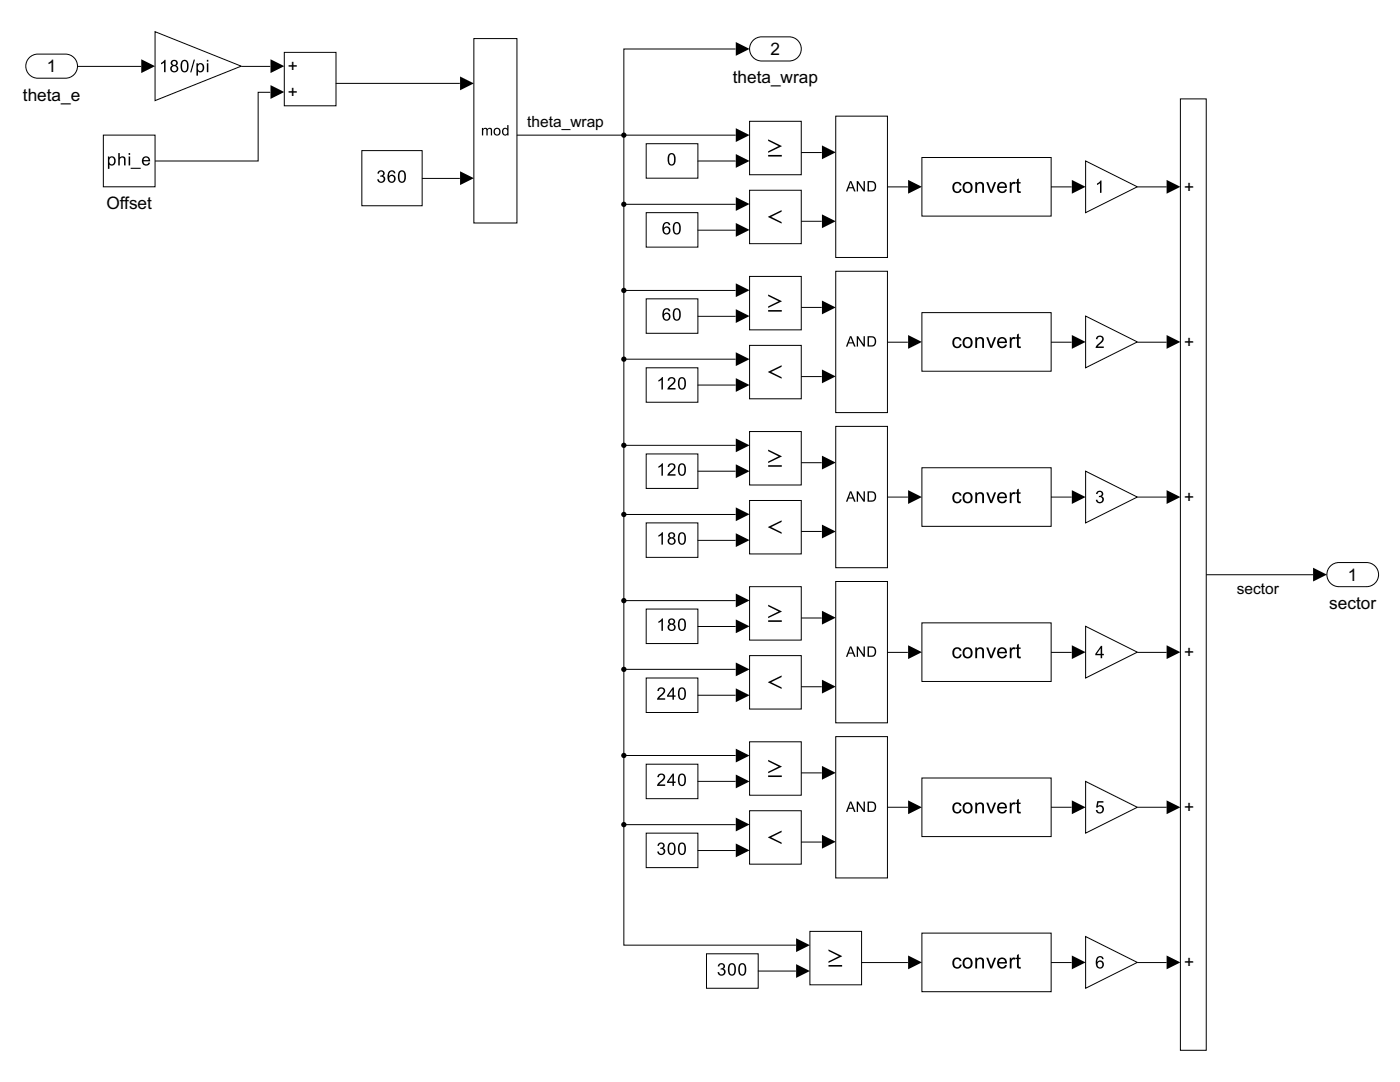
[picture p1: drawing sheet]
<svg xmlns="http://www.w3.org/2000/svg" width="279mm" height="216mm" viewBox="0 0 279 216" stroke-linecap="round" stroke-linejoin="round" font-family="sans-serif">
<defs><g id="words">
<g font-size="3.4">
<text x="153.8" y="11">2</text>
<text x="9.4" y="14.4">1</text>
<text x="57.5" y="14.4">+</text>
<text x="146.3" y="16.6">theta_wrap</text>
<text x="4.6" y="20.1">theta_e</text>
<text x="57.5" y="19.6">+</text>
<text x="21.2" y="41.7">Offset</text>
<text x="236.3" y="38.5">+</text>
<text x="236.3" y="69.4">+</text>
<text x="236.3" y="100.4">+</text>
<text x="269" y="115.9">1</text>
<text x="265.3" y="121.5">sector</text>
<text x="236.3" y="131.3">+</text>
<text x="236.3" y="162.3">+</text>
<text x="236.3" y="193.2">+</text>
</g>
<g font-size="3.1">
<text x="105.2" y="25.4">theta_wrap</text>
<text x="246.8" y="118.6">sector</text>
</g>
</g></defs>
<path d="M218.9 67.1a.81 .81 0 0 1 1.3 .2 .81 .81 0 0 1-.5 1.2l-.6 .6h1.2v.3h-1.6a2.81 2.81 0 0 1 1.1-1.4 .47 .47 0 0 0-.1-.8 .47 .47 0 0 0-.7 .5h-.3z" fill="#000"/>
<path d="M216.7 63.1l10.3 5.1-10.3 5.2z" fill="none" stroke="#000" stroke-width=".2"/>
<path d="M94.6 7.7h8.6v36.8h-8.6z" fill="#fff"/>
<path d="M96.2 25.5h.2v.2a.51 .51 0 0 1 .9 .1l.4-.3a.43 .43 0 0 1 .5 .5v1h-.2v-.9a.31 .31 0 0 0-.3-.4 .31 .31 0 0 0-.4 .3v1h-.2v-.9a.34 .34 0 0 0-.5-.4 .34 .34 0 0 0-.2 .5v.8h-.2zM98.5 26.3a.75 .75 0 0 1 1.5 0 .75 .75 0 0 1-1.5 0zM98.9 25.8a.51 .51 0 0 0-.1 .8 .51 .51 0 0 0 .8 0 .52 .52 0 0 0-.1-.7 .52 .52 0 0 0-.6-.1zM100.3 25.7l.5-.2 .4 .2v-.7h.3v2h-.3v-.2a.72 .72 0 0 1-1-.1 .72 .72 0 0 1 .1-1zM100.6 25.8a.52 .52 0 0 0-.2 .7 .52 .52 0 0 0 .7 .2 .52 .52 0 0 0 .1-.7 .52 .52 0 0 0-.6-.2z" fill="#000"/>
<path d="M94.6 7.7h8.6v36.8h-8.6z" fill="none" stroke="#000" stroke-width=".2"/>
<path d="M129 104.3h10.3v6.9h-10.3z" fill="#fff"/>
<path d="M131.4 106.8l.7-.6h.2v2.5h-.3v-2l-.6 .4zM133.5 106.4a.66 .66 0 0 1 1-.1 .66 .66 0 0 1-.1 1 .73 .73 0 0 1 .2 1.1 .73 .73 0 0 1-1.1 0 .73 .73 0 0 1 .2-1.1l-.4-.3zM133.6 106.8a.4 .4 0 0 0 .8 0 .4 .4 0 0 0-.8 0zM133.5 108a.5 .5 0 0 0 1 0 .5 .5 0 0 0-1 0zM135.6 106.3a.88 .88 0 0 1 1.1 .2 .88 .88 0 0 1 .2 1 .9 .9 0 0 1-.2 .9 .9 .9 0 0 1-1 .2 1.89 1.89 0 0 1-.1-2.3zM135.8 106.6l-.2 1.2a.53 .53 0 0 0 .7 .6 1.67 1.67 0 0 0 0-1.9z" fill="#000"/>
<path d="M129 104.3h10.3v6.9h-10.3z" fill="none" stroke="#000" stroke-width=".2"/>
<path d="M149.6 117.1h10.3v10.6h-10.3z" fill="#fff"/>
<path d="M153.3 120.7v.3l2.1 1-2.1 1.1v.3l2.7-1.4zM153.3 123.8v.3h2.7v-.3z" fill="#000"/>
<path d="M149.6 117.1h10.3v10.6h-10.3z" fill="none" stroke="#000" stroke-width=".2"/>
<path d="M56.7 10.4h10.4v10.7h-10.4z" fill="#fff"/>
<path d="M56.7 10.4h10.4v10.7h-10.4z" fill="none" stroke="#000" stroke-width=".2"/>
<path d="M184 124.3h25.8v11.7h-25.8z" fill="#fff"/>
<path d="M190.4 129.4a.92 .92 0 0 1 1.5 .4l-.4 .1a.59 .59 0 0 0-.7-.4 .59 .59 0 0 0-.4 .8 .59 .59 0 0 0 .4 .8 .59 .59 0 0 0 .8-.5h.3a.97 .97 0 0 1-1.2 .7 .97 .97 0 0 1-.6-1.2zM192.4 129.4a1.07 1.07 0 0 1 1.5 .2 1.07 1.07 0 0 1-.2 1.5 1.07 1.07 0 0 1-1.5-.2l-.1-.9zM192.7 129.7a.79 .79 0 0 0-.2 .9 .79 .79 0 0 0 .9 .4 .8 .8 0 0 0 .3-1 .8 .8 0 0 0-.9-.5zM194.6 129.2h.4v.3a.76 .76 0 0 1 .9-.3 .76 .76 0 0 1 .5 .8v1.3h-.4v-1.3a.53 .53 0 0 0-.6-.5 .53 .53 0 0 0-.4 .7v1.1h-.4zM196.8 129.2h.4l.6 1.7 .6-1.7h.4l-.8 2.1h-.4zM199.3 129.4a1 1 0 0 1 1.2-.1 1 1 0 0 1 .5 1.1h-1.6a.62 .62 0 0 0 .4 .7 .62 .62 0 0 0 .8-.5l.4 .1a1.06 1.06 0 0 1-1.6 .5 1.06 1.06 0 0 1-.3-1.5zM199.6 129.6l-.2 .5h1.2a.59 .59 0 0 0-.4-.6 .59 .59 0 0 0-.6 .1zM201.5 129.2h.3v.3l.3-.3h.4l.2 .1-.1 .3a.48 .48 0 0 0-.6 .1 .48 .48 0 0 0-.1 .5v1.1h-.4zM203 128.7l.3-.2v.7h.4v.3h-.4v1.2a.25 .25 0 0 0 .1 .3 .25 .25 0 0 0 .3 0v.3a.54 .54 0 0 1-.6 0 .54 .54 0 0 1-.1-.6v-1.2h-.3v-.3h.3z" fill="#000"/>
<path d="M184 124.3h25.8v11.7h-25.8z" fill="none" stroke="#000" stroke-width=".2"/>
<path d="M129 135.3h10.3v6.9h-10.3z" fill="#fff"/>
<path d="M131.4 137.3a.81 .81 0 0 1 1.3 .2 .81 .81 0 0 1-.5 1.2l-.7 .6h1.3v.3h-1.7a2.81 2.81 0 0 1 1.2-1.4 .47 .47 0 0 0-.2-.8 .47 .47 0 0 0-.6 .5h-.3zM134.3 137.2h.2v1.6h.3v.2h-.3v.6h-.3v-.6h-1.1v-.2zM134.2 137.6l-.8 1.2h.8zM135.6 137.3a.88 .88 0 0 1 1.1 .1 .88 .88 0 0 1 .2 1 .9 .9 0 0 1-.2 1 .9 .9 0 0 1-1 .2 1.89 1.89 0 0 1-.1-2.3zM135.8 137.6l-.2 1.2a.53 .53 0 0 0 .7 .6 1.67 1.67 0 0 0 0-1.9z" fill="#000"/>
<path d="M129 135.3h10.3v6.9h-10.3z" fill="none" stroke="#000" stroke-width=".2"/>
<path d="M149.6 161.8h10.3v10.6h-10.3z" fill="#fff"/>
<path d="M153.3 167.1l2.7-1.4v.4l-2.1 1 2.1 1v.3z" fill="#000"/>
<path d="M149.6 161.8h10.3v10.6h-10.3z" fill="none" stroke="#000" stroke-width=".2"/>
<path d="M149.6 130.8h10.3v10.7h-10.3z" fill="#fff"/>
<path d="M153.3 136.1l2.7-1.3v.3l-2.1 1 2.1 1.1v.3z" fill="#000"/>
<path d="M149.6 130.8h10.3v10.7h-10.3z" fill="none" stroke="#000" stroke-width=".2"/>
<path d="M149.6 55.2h10.3v10.6h-10.3z" fill="#fff"/>
<path d="M153.3 58.8v.3l2.1 1-2.1 1v.3l2.7-1.3zM153.3 61.9v.3h2.7v-.3z" fill="#000"/>
<path d="M149.6 55.2h10.3v10.6h-10.3z" fill="none" stroke="#000" stroke-width=".2"/>
<path d="M129 73.4h10.3v6.9h-10.3z" fill="#fff"/>
<path d="M131.4 75.9l.7-.7h.2v2.5h-.3v-1.9l-.6 .4zM133.5 75.4a.81 .81 0 0 1 1.2 .2 .81 .81 0 0 1-.4 1.2l-.7 .6h1.2v.3h-1.6a2.81 2.81 0 0 1 1.2-1.4 .47 .47 0 0 0-.2-.8 .47 .47 0 0 0-.6 .5h-.4zM135.6 75.4a.88 .88 0 0 1 1.1 .1 .88 .88 0 0 1 .2 1 .9 .9 0 0 1-.2 1 .9 .9 0 0 1-1 .1 1.89 1.89 0 0 1-.1-2.2zM135.8 75.7l-.2 1.2a.53 .53 0 0 0 .7 .6 1.67 1.67 0 0 0 0-2z" fill="#000"/>
<path d="M129 73.4h10.3v6.9h-10.3z" fill="none" stroke="#000" stroke-width=".2"/>
<path d="M216.7 125l10.3 5.1-10.3 5.2z" fill="#fff"/>
<path d="M219.7 128.9h.3v1.6h.3v.2h-.3v.6h-.3v-.6h-1.1v-.2zM219.7 129.4l-.8 1.1h.8z" fill="#000"/>
<path d="M216.7 125l10.3 5.1-10.3 5.2z" fill="none" stroke="#000" stroke-width=".2"/>
<path d="M129 28.7h10.3v6.9h-10.3z" fill="#fff"/>
<path d="M133.6 30.7a.88 .88 0 0 1 1 .1 .88 .88 0 0 1 .2 1 .9 .9 0 0 1-.2 1 .9 .9 0 0 1-1 .1 1.89 1.89 0 0 1 0-2.2zM133.7 31l-.1 1.2a.53 .53 0 0 0 .6 .6 1.67 1.67 0 0 0 0-2z" fill="#000"/>
<path d="M129 28.7h10.3v6.9h-10.3z" fill="none" stroke="#000" stroke-width=".2"/>
<path d="M149.6 68.9h10.3v10.7h-10.3z" fill="#fff"/>
<path d="M153.3 74.2l2.7-1.3v.3l-2.1 1 2.1 1.1v.3z" fill="#000"/>
<path d="M149.6 68.9h10.3v10.7h-10.3z" fill="none" stroke="#000" stroke-width=".2"/>
<path d="M129 121.5h10.3v6.9h-10.3z" fill="#fff"/>
<path d="M131.4 124l.7-.6h.2v2.5h-.3v-2l-.6 .4zM133.5 123.6a.66 .66 0 0 1 1-.1 .66 .66 0 0 1-.1 1 .73 .73 0 0 1 .2 1.1 .73 .73 0 0 1-1.1 0 .73 .73 0 0 1 .2-1.1l-.4-.3zM133.6 124a.4 .4 0 0 0 .8 0 .4 .4 0 0 0-.8 0zM133.5 125.2a.5 .5 0 0 0 1 0 .5 .5 0 0 0-1 0zM135.6 123.5a.88 .88 0 0 1 1.1 .1 .88 .88 0 0 1 .2 1.1 .9 .9 0 0 1-.2 .9 .9 .9 0 0 1-1 .2 1.89 1.89 0 0 1-.1-2.3zM135.8 123.8l-.2 1.2a.53 .53 0 0 0 .7 .6 1.67 1.67 0 0 0 0-1.9z" fill="#000"/>
<path d="M129 121.5h10.3v6.9h-10.3z" fill="none" stroke="#000" stroke-width=".2"/>
<path d="M129 90.6h10.3v6.9h-10.3z" fill="#fff"/>
<path d="M131.4 93.1l.7-.7h.2v2.5h-.3v-1.9l-.6 .3zM133.5 92.6a.81 .81 0 0 1 1.2 .2 .81 .81 0 0 1-.4 1.2l-.7 .6h1.2v.3h-1.6a2.81 2.81 0 0 1 1.2-1.4 .47 .47 0 0 0-.2-.8 .47 .47 0 0 0-.6 .5h-.4zM135.6 92.6a.88 .88 0 0 1 1.1 .1 .88 .88 0 0 1 .2 1 .9 .9 0 0 1-.2 1 .9 .9 0 0 1-1 .1 1.89 1.89 0 0 1-.1-2.2zM135.8 92.9l-.2 1.2a.53 .53 0 0 0 .7 .6 1.67 1.67 0 0 0 0-2z" fill="#000"/>
<path d="M129 90.6h10.3v6.9h-10.3z" fill="none" stroke="#000" stroke-width=".2"/>
<path d="M149.6 148h10.3v10.7h-10.3z" fill="#fff"/>
<path d="M153.3 151.6v.3l2.1 1.1-2.1 1v.3l2.7-1.3zM153.3 154.7v.3h2.7v-.3z" fill="#000"/>
<path d="M149.6 148h10.3v10.7h-10.3z" fill="none" stroke="#000" stroke-width=".2"/>
<path d="M161.6 185.8h10.3v10.7h-10.3z" fill="#fff"/>
<path d="M165.3 189.4v.4l2.1 1-2.1 1v.3l2.8-1.3zM165.3 192.6v.3h2.8v-.3z" fill="#000"/>
<path d="M161.6 185.8h10.3v10.7h-10.3z" fill="none" stroke="#000" stroke-width=".2"/>
<path d="M129 152.5h10.3v6.9h-10.3z" fill="#fff"/>
<path d="M131.4 154.5a.81 .81 0 0 1 1.3 .2 .81 .81 0 0 1-.5 1.2l-.7 .6h1.3v.3h-1.7a2.81 2.81 0 0 1 1.2-1.4 .47 .47 0 0 0-.2-.8 .47 .47 0 0 0-.6 .5h-.3zM134.3 154.4h.2v1.6h.3v.2h-.3v.6h-.3v-.6h-1.1v-.2zM134.2 154.8l-.8 1.2h.8zM135.6 154.5a.88 .88 0 0 1 1.1 .1 .88 .88 0 0 1 .2 1 .9 .9 0 0 1-.2 1 .9 .9 0 0 1-1 .1 1.89 1.89 0 0 1-.1-2.2zM135.8 154.8l-.2 1.2a.53 .53 0 0 0 .7 .6 1.67 1.67 0 0 0 0-2z" fill="#000"/>
<path d="M129 152.5h10.3v6.9h-10.3z" fill="none" stroke="#000" stroke-width=".2"/>
<path d="M129 42.4h10.3v6.9h-10.3z" fill="#fff"/>
<path d="M132.4 44.6a.74 .74 0 0 1 .8-.3 .74 .74 0 0 1 .6 .6h-.3a.52 .52 0 0 0-.7-.3 .52 .52 0 0 0-.3 .7v.2a.79 .79 0 0 1 1.1-.1 .79 .79 0 0 1 .1 1.1 .79 .79 0 0 1-1.1 .2 1.83 1.83 0 0 1-.2-2.1zM132.5 46a.55 .55 0 0 0 1.1 0 .55 .55 0 0 0-1.1 0zM134.6 44.4a.88 .88 0 0 1 1 .1 .88 .88 0 0 1 .3 1.1 .9 .9 0 0 1-.3 .9 .9 .9 0 0 1-.9 .2 1.89 1.89 0 0 1-.1-2.3zM134.7 44.7l-.1 1.2a.53 .53 0 0 0 .7 .6 1.67 1.67 0 0 0 0-1.9z" fill="#000"/>
<path d="M129 42.4h10.3v6.9h-10.3z" fill="none" stroke="#000" stroke-width=".2"/>
<path d="M184 186.2h25.8v11.7h-25.8z" fill="#fff"/>
<path d="M190.4 191.3a.92 .92 0 0 1 1.5 .4l-.4 .1a.59 .59 0 0 0-.7-.4 .59 .59 0 0 0-.4 .8 .59 .59 0 0 0 .4 .8 .59 .59 0 0 0 .8-.5h.3a.97 .97 0 0 1-1.2 .8 .97 .97 0 0 1-.6-1.3zM192.4 191.3a1.07 1.07 0 0 1 1.5 .2 1.07 1.07 0 0 1-.2 1.5 1.07 1.07 0 0 1-1.5-.2l-.1-.9zM192.7 191.6a.79 .79 0 0 0-.2 .9 .79 .79 0 0 0 .9 .4 .8 .8 0 0 0 .3-1 .8 .8 0 0 0-.9-.5zM194.6 191.1h.4v.3a.76 .76 0 0 1 .9-.3 .76 .76 0 0 1 .5 .8v1.3h-.4v-1.3a.53 .53 0 0 0-.6-.5 .53 .53 0 0 0-.4 .7v1.1h-.4zM196.8 191.1h.4l.6 1.7 .6-1.7h.4l-.8 2.1h-.4zM199.3 191.4a1 1 0 0 1 1.2-.2 1 1 0 0 1 .5 1.1h-1.6a.62 .62 0 0 0 .4 .7 .62 .62 0 0 0 .8-.4h.4a1.06 1.06 0 0 1-1.6 .6 1.06 1.06 0 0 1-.3-1.6zM199.6 191.5l-.2 .5h1.2a.59 .59 0 0 0-.4-.6 .59 .59 0 0 0-.6 .1zM201.5 191.1h.3v.3l.3-.3h.4l.2 .1-.1 .3a.48 .48 0 0 0-.6 .1 .48 .48 0 0 0-.1 .5v1.1h-.4zM203 190.6l.3-.2v.7h.4v.3h-.4v1.2a.25 .25 0 0 0 .1 .3 .25 .25 0 0 0 .3 0v.3a.54 .54 0 0 1-.6 0 .54 .54 0 0 1-.1-.6v-1.2h-.3v-.3h.3z" fill="#000"/>
<path d="M184 186.2h25.8v11.7h-25.8z" fill="none" stroke="#000" stroke-width=".2"/>
<path d="M216.7 186.9l10.3 5.1-10.3 5.2z" fill="#fff"/>
<path d="M218.9 191a.74 .74 0 0 1 .8-.2 .74 .74 0 0 1 .6 .6h-.3a.52 .52 0 0 0-.7-.3 .52 .52 0 0 0-.3 .6v.3a.79 .79 0 0 1 1.1-.1 .79 .79 0 0 1 .1 1.1 .79 .79 0 0 1-1.1 .2 1.83 1.83 0 0 1-.2-2.2zM219 192.5a.55 .55 0 0 0 1.1 0 .55 .55 0 0 0-1.1 0z" fill="#000"/>
<path d="M216.7 186.9l10.3 5.1-10.3 5.2z" fill="none" stroke="#000" stroke-width=".2"/>
<path d="M216.7 94l10.3 5.2-10.3 5.1z" fill="#fff"/>
<path d="M219 98.1a.66 .66 0 0 1 1 0 .66 .66 0 0 1-.2 1 .77 .77 0 0 1 .1 1.2 .77 .77 0 0 1-1.2-.4v-.2h.3a.5 .5 0 0 0 .6 .5 .5 .5 0 0 0 .4-.7 .5 .5 0 0 0-.7-.3v-.2a.43 .43 0 0 0 .6-.4 .43 .43 0 0 0-.4-.5 .43 .43 0 0 0-.5 .5h-.3z" fill="#000"/>
<path d="M216.7 94l10.3 5.2-10.3 5.1z" fill="none" stroke="#000" stroke-width=".2"/>
<path d="M265.3 113.2a2.4 2.4 0 0 1 1.9-1h5.5a2.41 2.41 0 0 1 2.4 2.5 2.41 2.41 0 0 1-2.4 2.4h-5.5a2.41 2.41 0 0 1-2.2-1.4 2.41 2.41 0 0 1 .3-2.5z" fill="#fff"/>
<path d="M265.3 113.2a2.4 2.4 0 0 1 1.9-1h5.5a2.41 2.41 0 0 1 2.4 2.5 2.41 2.41 0 0 1-2.4 2.4h-5.5a2.41 2.41 0 0 1-2.2-1.4 2.41 2.41 0 0 1 .3-2.5z" fill="none" stroke="#000" stroke-width=".2"/>
<path d="M129 166.2h10.3v6.9h-10.3z" fill="#fff"/>
<path d="M131.5 168.3a.66 .66 0 0 1 .9 0 .66 .66 0 0 1-.1 .9 .77 .77 0 0 1 .1 1.3 .77 .77 0 0 1-1.2-.4v-.2h.3a.5 .5 0 0 0 .5 .5 .5 .5 0 0 0 .4-.7 .5 .5 0 0 0-.6-.3v-.3a.43 .43 0 0 0 .5-.3 .43 .43 0 0 0-.4-.5 .43 .43 0 0 0-.4 .5l-.3-.1zM133.6 168.2a.88 .88 0 0 1 1 .2 .88 .88 0 0 1 .2 1 .9 .9 0 0 1-.2 .9 .9 .9 0 0 1-1 .2 1.89 1.89 0 0 1 0-2.3zM133.7 168.5l-.1 1.2a.53 .53 0 0 0 .6 .6 1.67 1.67 0 0 0 0-1.9zM135.6 168.2a.88 .88 0 0 1 1.1 .2 .88 .88 0 0 1 .2 1 .9 .9 0 0 1-.2 .9 .9 .9 0 0 1-1 .2 1.89 1.89 0 0 1-.1-2.3zM135.8 168.5l-.2 1.2a.53 .53 0 0 0 .7 .6 1.67 1.67 0 0 0 0-1.9z" fill="#000"/>
<path d="M129 166.2h10.3v6.9h-10.3z" fill="none" stroke="#000" stroke-width=".2"/>
<path d="M129 59.6h10.3v6.9h-10.3z" fill="#fff"/>
<path d="M132.4 61.8a.74 .74 0 0 1 .8-.3 .74 .74 0 0 1 .6 .6h-.3a.52 .52 0 0 0-.7-.3 .52 .52 0 0 0-.3 .7v.2a.79 .79 0 0 1 1.1-.1 .79 .79 0 0 1 .1 1.1 .79 .79 0 0 1-1.1 .2 1.83 1.83 0 0 1-.2-2.1zM132.5 63.2a.55 .55 0 0 0 1.1 0 .55 .55 0 0 0-1.1 0zM134.6 61.6a.88 .88 0 0 1 1 .1 .88 .88 0 0 1 .3 1 .9 .9 0 0 1-.3 1 .9 .9 0 0 1-.9 .2 1.89 1.89 0 0 1-.1-2.3zM134.7 61.9l-.1 1.2a.53 .53 0 0 0 .7 .6 1.67 1.67 0 0 0 0-1.9z" fill="#000"/>
<path d="M129 59.6h10.3v6.9h-10.3z" fill="none" stroke="#000" stroke-width=".2"/>
<path d="M216.7 155.9l10.3 5.2-10.3 5.1z" fill="#fff"/>
<path d="M219 159.9h1.2v.3h-1l-.1 .6a.82 .82 0 0 1 1.2 .4 .82 .82 0 0 1-.6 1.1 .82 .82 0 0 1-1-.7h.3a.54 .54 0 0 0 .6 .4 .54 .54 0 0 0 .5-.6 .54 .54 0 0 0-.6-.5l-.5 .3-.3-.1z" fill="#000"/>
<path d="M216.7 155.9l10.3 5.2-10.3 5.1z" fill="none" stroke="#000" stroke-width=".2"/>
<path d="M184 62.4h25.8v11.7h-25.8z" fill="#fff"/>
<path d="M190.4 67.5a.92 .92 0 0 1 1.5 .4l-.4 .1a.59 .59 0 0 0-.7-.4 .59 .59 0 0 0-.4 .8 .59 .59 0 0 0 .4 .8 .59 .59 0 0 0 .8-.6l.3 .1a.97 .97 0 0 1-1.2 .7 .97 .97 0 0 1-.6-1.3zM192.4 67.5a1.07 1.07 0 0 1 1.5 .2 1.07 1.07 0 0 1-.2 1.5 1.07 1.07 0 0 1-1.5-.2l-.1-.9zM192.7 67.7a.79 .79 0 0 0-.2 1 .79 .79 0 0 0 .9 .4 .8 .8 0 0 0 .3-1 .8 .8 0 0 0-.9-.5zM194.6 67.3h.4v.3a.76 .76 0 0 1 .9-.3 .76 .76 0 0 1 .5 .8v1.3h-.4v-1.3a.53 .53 0 0 0-.6-.5 .53 .53 0 0 0-.4 .7v1.1h-.4zM196.8 67.3h.4l.6 1.7 .6-1.7h.4l-.8 2.1h-.4zM199.3 67.5a1 1 0 0 1 1.2-.1 1 1 0 0 1 .5 1.1h-1.6a.62 .62 0 0 0 .4 .7 .62 .62 0 0 0 .8-.5l.4 .1a1.06 1.06 0 0 1-1.6 .5 1.06 1.06 0 0 1-.3-1.5zM199.6 67.7l-.2 .5h1.2a.59 .59 0 0 0-.4-.6 .59 .59 0 0 0-.6 .1zM201.5 67.3h.3v.3l.3-.3h.4l.2 .1-.1 .3a.48 .48 0 0 0-.6 0 .48 .48 0 0 0-.1 .6v1.1h-.4zM203 66.8l.3-.3v.8h.4v.3h-.4v1.2a.25 .25 0 0 0 .1 .3 .25 .25 0 0 0 .3 0v.3a.54 .54 0 0 1-.6 0 .54 .54 0 0 1-.1-.6v-1.2h-.3v-.3h.3z" fill="#000"/>
<path d="M184 62.4h25.8v11.7h-25.8z" fill="none" stroke="#000" stroke-width=".2"/>
<path d="M184 93.3h25.8v11.7h-25.8z" fill="#fff"/>
<path d="M190.4 98.4a.92 .92 0 0 1 1.5 .5h-.4a.59 .59 0 0 0-.7-.4 .59 .59 0 0 0-.4 .8 .59 .59 0 0 0 .4 .8 .59 .59 0 0 0 .8-.5h.3a.97 .97 0 0 1-1.2 .8 .97 .97 0 0 1-.6-1.3zM192.4 98.4a1.07 1.07 0 0 1 1.5 .2 1.07 1.07 0 0 1-.2 1.5 1.07 1.07 0 0 1-1.5-.2l-.1-.9zM192.7 98.7a.79 .79 0 0 0-.2 1 .79 .79 0 0 0 .9 .3 .8 .8 0 0 0 .3-1 .8 .8 0 0 0-.9-.4zM194.6 98.2h.4v.3a.76 .76 0 0 1 .9-.3 .76 .76 0 0 1 .5 .9v1.3h-.4v-1.3a.53 .53 0 0 0-.6-.6 .53 .53 0 0 0-.4 .7v1.2h-.4zM196.8 98.2h.4l.6 1.8 .6-1.8h.4l-.8 2.2h-.4zM199.3 98.5a1 1 0 0 1 1.2-.2 1 1 0 0 1 .5 1.1h-1.6a.62 .62 0 0 0 .4 .7 .62 .62 0 0 0 .8-.4h.4a1.06 1.06 0 0 1-1.6 .6 1.06 1.06 0 0 1-.3-1.6zM199.6 98.7l-.2 .4h1.2a.59 .59 0 0 0-.4-.6 .59 .59 0 0 0-.6 .2zM201.5 98.2h.3v.4l.3-.3 .4-.1 .2 .1-.1 .3a.48 .48 0 0 0-.6 .1 .48 .48 0 0 0-.1 .6v1.1h-.4zM203 97.7l.3-.2v.7h.4v.3h-.4v1.3a.25 .25 0 0 0 .1 .2 .25 .25 0 0 0 .3 .1v.3a.54 .54 0 0 1-.6-.1 .54 .54 0 0 1-.1-.5v-1.3h-.3v-.3h.3z" fill="#000"/>
<path d="M184 93.3h25.8v11.7h-25.8z" fill="none" stroke="#000" stroke-width=".2"/>
<path d="M184 31.4h25.8v11.7h-25.8z" fill="#fff"/>
<path d="M190.4 36.5a.92 .92 0 0 1 1.5 .5h-.4a.59 .59 0 0 0-.7-.4 .59 .59 0 0 0-.4 .8 .59 .59 0 0 0 .4 .8 .59 .59 0 0 0 .8-.5h.3a.97 .97 0 0 1-1.2 .8 .97 .97 0 0 1-.6-1.3zM192.4 36.5a1.07 1.07 0 0 1 1.5 .2 1.07 1.07 0 0 1-.2 1.5 1.07 1.07 0 0 1-1.5-.2l-.1-.9zM192.7 36.8a.79 .79 0 0 0-.2 1 .79 .79 0 0 0 .9 .3 .8 .8 0 0 0 .3-1 .8 .8 0 0 0-.9-.4zM194.6 36.3h.4v.3a.76 .76 0 0 1 .9-.3 .76 .76 0 0 1 .5 .9v1.3h-.4v-1.3a.53 .53 0 0 0-.6-.6 .53 .53 0 0 0-.4 .7v1.2h-.4zM196.8 36.3h.4l.6 1.7 .6-1.7h.4l-.8 2.2h-.4zM199.3 36.6a1 1 0 0 1 1.2-.2 1 1 0 0 1 .5 1.1h-1.6a.62 .62 0 0 0 .4 .7 .62 .62 0 0 0 .8-.4h.4a1.06 1.06 0 0 1-1.6 .6 1.06 1.06 0 0 1-.3-1.6zM199.6 36.8l-.2 .4h1.2a.59 .59 0 0 0-.4-.6 .59 .59 0 0 0-.6 .2zM201.5 36.3h.3v.4l.3-.3 .4-.1 .2 .1-.1 .3a.48 .48 0 0 0-.6 .1 .48 .48 0 0 0-.1 .6v1.1h-.4zM203 35.8l.3-.2v.7h.4v.3h-.4v1.3a.25 .25 0 0 0 .1 .2 .25 .25 0 0 0 .3 .1v.3a.54 .54 0 0 1-.6-.1 .54 .54 0 0 1-.1-.5v-1.3h-.3v-.3h.3z" fill="#000"/>
<path d="M184 31.4h25.8v11.7h-25.8z" fill="none" stroke="#000" stroke-width=".2"/>
<path d="M72.2 30.1h12.1v11h-12.1z" fill="#fff"/>
<path d="M75.6 34.1a.66 .66 0 0 1 .9 0 .66 .66 0 0 1-.1 1 .77 .77 0 0 1 .1 1.3 .77 .77 0 0 1-1.2-.4v-.2h.3a.5 .5 0 0 0 .6 .4 .5 .5 0 0 0 .4-.6 .5 .5 0 0 0-.7-.3v-.3a.43 .43 0 0 0 .6-.3 .43 .43 0 0 0-.5-.5 .43 .43 0 0 0-.4 .5l-.3-.1zM77.6 34.3a.74 .74 0 0 1 .8-.3 .74 .74 0 0 1 .5 .6h-.3a.52 .52 0 0 0-.7-.3 .52 .52 0 0 0-.3 .7v.2a.79 .79 0 0 1 1.1-.1 .79 .79 0 0 1 .1 1.1 .79 .79 0 0 1-1.1 .2 1.83 1.83 0 0 1-.1-2.1zM77.7 35.7a.52 .52 0 0 0 1 0 .52 .52 0 0 0-1 0zM79.8 34.1a.88 .88 0 0 1 1 .1 .88 .88 0 0 1 .2 1 .9 .9 0 0 1-.2 1 .9 .9 0 0 1-1 .2 1.89 1.89 0 0 1 0-2.3zM79.9 34.4l-.2 1.2a.53 .53 0 0 0 .7 .6 1.67 1.67 0 0 0 0-1.9z" fill="#000"/>
<path d="M72.2 30.1h12.1v11h-12.1z" fill="none" stroke="#000" stroke-width=".2"/>
<path d="M150.1 8.3a2.4 2.4 0 0 1 1.9-.9h5.5a2.41 2.41 0 0 1 2.4 2.4 2.41 2.41 0 0 1-2.4 2.4h-5.5a2.41 2.41 0 0 1-2.2-1.4 2.41 2.41 0 0 1 .3-2.5z" fill="#fff"/>
<path d="M150.1 8.3a2.4 2.4 0 0 1 1.9-.9h5.5a2.41 2.41 0 0 1 2.4 2.4 2.41 2.41 0 0 1-2.4 2.4h-5.5a2.41 2.41 0 0 1-2.2-1.4 2.41 2.41 0 0 1 .3-2.5z" fill="none" stroke="#000" stroke-width=".2"/>
<path d="M149.6 86.1h10.3v10.7h-10.3z" fill="#fff"/>
<path d="M153.3 89.7v.3l2.1 1.1-2.1 1v.3l2.7-1.3zM153.3 92.8v.3h2.7v-.3z" fill="#000"/>
<path d="M149.6 86.1h10.3v10.7h-10.3z" fill="none" stroke="#000" stroke-width=".2"/>
<path d="M20.6 27h10.3v10.3h-10.3z" fill="#fff"/>
<path d="M21.5 31.2h.3v.3a.82 .82 0 0 1 1.1 0 .82 .82 0 0 1 .1 1.1 .69 .69 0 0 1-1.2 .2v.9h-.3zM22 31.6a.62 .62 0 0 0-.2 .8 .62 .62 0 0 0 .8 .2 .69 .69 0 0 0 .2-.7 .69 .69 0 0 0-.7-.4zM23.6 30.5h.3v.9a.64 .64 0 0 1 .8-.2 .64 .64 0 0 1 .4 .7v1.1h-.3v-1.1a.44 .44 0 0 0-.6-.4 .44 .44 0 0 0-.3 .5v1h-.3zM25.7 30.5h.3v.4h-.3zM25.7 31.2h.3v1.8h-.3zM26.1 33.5h2v.2h-2zM28.5 31.4a.83 .83 0 0 1 1-.1 .83 .83 0 0 1 .5 .9h-1.4a.52 .52 0 0 0 .4 .6 .52 .52 0 0 0 .6-.4l.4 .1a.89 .89 0 0 1-1.3 .4 .89 .89 0 0 1-.3-1.3zM28.8 31.6l-.2 .3h1a.49 .49 0 0 0-.2-.4 .49 .49 0 0 0-.6 .1z" fill="#000"/>
<path d="M20.6 27h10.3v10.3h-10.3z" fill="none" stroke="#000" stroke-width=".2"/>
<path d="M141 190.3h10.3v6.9h-10.3z" fill="#fff"/>
<path d="M143.5 192.3a.66 .66 0 0 1 1 0 .66 .66 0 0 1-.1 1 .77 .77 0 0 1 .1 1.3 .77 .77 0 0 1-1.3-.4v-.2h.3a.5 .5 0 0 0 .6 .4 .5 .5 0 0 0 .4-.6 .5 .5 0 0 0-.7-.3v-.3a.43 .43 0 0 0 .6-.3 .43 .43 0 0 0-.4-.5 .43 .43 0 0 0-.5 .5l-.3-.1zM145.6 192.3a.88 .88 0 0 1 1 .1 .88 .88 0 0 1 .3 1 .9 .9 0 0 1-.2 1 .9 .9 0 0 1-1 .2 1.89 1.89 0 0 1-.1-2.3zM145.7 192.6l-.1 1.2a.53 .53 0 0 0 .7 .6 1.67 1.67 0 0 0 0-1.9zM147.7 192.3a.88 .88 0 0 1 1 .1 .88 .88 0 0 1 .2 1 .9 .9 0 0 1-.2 1 .9 .9 0 0 1-1 .2 1.89 1.89 0 0 1 0-2.3zM147.8 192.6l-.1 1.2a.53 .53 0 0 0 .6 .6 1.67 1.67 0 0 0 0-1.9z" fill="#000"/>
<path d="M141 190.3h10.3v6.9h-10.3z" fill="none" stroke="#000" stroke-width=".2"/>
<path d="M149.6 99.9h10.3v10.6h-10.3z" fill="#fff"/>
<path d="M153.3 105.2l2.7-1.4v.3l-2.1 1.1 2.1 1v.3z" fill="#000"/>
<path d="M149.6 99.9h10.3v10.6h-10.3z" fill="none" stroke="#000" stroke-width=".2"/>
<path d="M149.6 24.2h10.3v10.7h-10.3z" fill="#fff"/>
<path d="M153.3 27.8v.3l2.1 1.1-2.1 1v.3l2.7-1.3zM153.3 30.9v.3h2.7v-.3z" fill="#000"/>
<path d="M149.6 24.2h10.3v10.7h-10.3z" fill="none" stroke="#000" stroke-width=".2"/>
<path d="M235.6 19.7h5.1v189.9h-5.1z" fill="#fff"/>
<path d="M235.6 19.7h5.1v189.9h-5.1z" fill="none" stroke="#000" stroke-width=".2"/>
<path d="M30.9 6.3l17.2 6.9-17.2 6.9z" fill="#fff"/>
<path d="M32.1 12.6l.7-.7h.2v2.5h-.3v-1.9l-.6 .3zM34.3 12.1a.66 .66 0 0 1 1 0 .66 .66 0 0 1-.2 1 .73 .73 0 0 1 .2 1.1 .73 .73 0 0 1-1.1 0 .73 .73 0 0 1 .2-1.1l-.3-.4zM34.4 12.6a.4 .4 0 0 0 .8 0 .4 .4 0 0 0-.8 0zM34.3 13.7a.5 .5 0 0 0 1 0 .5 .5 0 0 0-1 0zM36.4 12.1a.88 .88 0 0 1 1 .1 .88 .88 0 0 1 .2 1 .9 .9 0 0 1-.2 1 .9 .9 0 0 1-1 .1 1.89 1.89 0 0 1 0-2.2zM36.5 12.4l-.1 1.1a.53 .53 0 0 0 .6 .7 1.67 1.67 0 0 0 0-2zM38.7 11.9h.2l-.7 2.5h-.2zM39.2 12.6h.3v.3a.82 .82 0 0 1 1.1 0 .82 .82 0 0 1 .1 1.1 .69 .69 0 0 1-1.2 .2v.9h-.3zM39.6 13a.62 .62 0 0 0-.1 .8 .62 .62 0 0 0 .8 .2 .69 .69 0 0 0 .1-.7 .69 .69 0 0 0-.6-.4zM41.3 11.9h.3v.4h-.3zM41.3 12.6h.3v1.8h-.3z" fill="#000"/>
<path d="M30.9 6.3l17.2 6.9-17.2 6.9z" fill="none" stroke="#000" stroke-width=".2"/>
<path d="M5.7 11.7a2.4 2.4 0 0 1 1.9-.9h5.5a2.41 2.41 0 0 1 2.4 2.4 2.41 2.41 0 0 1-2.4 2.4h-5.5a2.41 2.41 0 0 1-2.2-1.4 2.41 2.41 0 0 1 .3-2.5z" fill="#fff"/>
<path d="M5.7 11.7a2.4 2.4 0 0 1 1.9-.9h5.5a2.41 2.41 0 0 1 2.4 2.4 2.41 2.41 0 0 1-2.4 2.4h-5.5a2.41 2.41 0 0 1-2.2-1.4 2.41 2.41 0 0 1 .3-2.5z" fill="none" stroke="#000" stroke-width=".2"/>
<path d="M149.6 38h10.3v10.6h-10.3z" fill="#fff"/>
<path d="M153.3 43.3l2.7-1.4v.3l-2.1 1.1 2.1 1v.3z" fill="#000"/>
<path d="M149.6 38h10.3v10.6h-10.3z" fill="none" stroke="#000" stroke-width=".2"/>
<path d="M216.7 32.1l10.3 5.2-10.3 5.1z" fill="#fff"/>
<path d="M218.9 36.6l.7-.6h.2v2.5h-.3v-1.9l-.6 .3z" fill="#000"/>
<path d="M216.7 32.1l10.3 5.2-10.3 5.1z" fill="none" stroke="#000" stroke-width=".2"/>
<path d="M184 155.2h25.8v11.7h-25.8z" fill="#fff"/>
<path d="M190.4 160.3a.92 .92 0 0 1 1.5 .5h-.4a.59 .59 0 0 0-.7-.4 .59 .59 0 0 0-.4 .8 .59 .59 0 0 0 .4 .8 .59 .59 0 0 0 .8-.5l.3 .1a.97 .97 0 0 1-1.2 .7 .97 .97 0 0 1-.6-1.3zM192.4 160.3a1.07 1.07 0 0 1 1.5 .2 1.07 1.07 0 0 1-.2 1.5 1.07 1.07 0 0 1-1.5-.2l-.1-.9zM192.7 160.6a.79 .79 0 0 0-.2 1 .79 .79 0 0 0 .9 .3 .8 .8 0 0 0 .3-1 .8 .8 0 0 0-.9-.4zM194.6 160.2h.4v.3a.76 .76 0 0 1 .9-.4 .76 .76 0 0 1 .5 .9v1.3h-.4v-1.3a.53 .53 0 0 0-.6-.6 .53 .53 0 0 0-.4 .7v1.2h-.4zM196.8 160.2h.4l.6 1.7 .6-1.7h.4l-.8 2.1h-.4zM199.3 160.4a1 1 0 0 1 1.2-.2 1 1 0 0 1 .5 1.1h-1.6a.62 .62 0 0 0 .4 .7 .62 .62 0 0 0 .8-.4h.4a1.06 1.06 0 0 1-1.6 .6 1.06 1.06 0 0 1-.3-1.6zM199.6 160.6l-.2 .4h1.2a.59 .59 0 0 0-.4-.6 .59 .59 0 0 0-.6 .2zM201.5 160.2h.3v.3l.3-.3 .4-.1 .2 .1-.1 .4a.48 .48 0 0 0-.6 0 .48 .48 0 0 0-.1 .6v1.1h-.4zM203 159.6l.3-.2v.8h.4v.2h-.4v1.3a.25 .25 0 0 0 .1 .3 .25 .25 0 0 0 .3 0v.3a.54 .54 0 0 1-.6-.1 .54 .54 0 0 1-.1-.5v-1.3h-.3v-.2h.3z" fill="#000"/>
<path d="M184 155.2h25.8v11.7h-25.8z" fill="none" stroke="#000" stroke-width=".2"/>
<path d="M166.8 23.2h10.3v28.2h-10.3z" fill="#fff"/>
<path d="M169.6 36.1h.3l.9 2.1h-.3l-.3-.6h-.9l-.2 .6h-.3zM169.8 36.4l-.4 1h.7zM171 36.1h.3l1 1.7v-1.7h.3v2.1h-.3l-1.1-1.6v1.6h-.2zM173.1 36.1h.8a1.04 1.04 0 0 1 1 1.1 1.04 1.04 0 0 1-1 1h-.8zM173.4 36.4v1.6h.5a.79 .79 0 0 0 .7-.8 .79 .79 0 0 0-.7-.8z" fill="#000"/>
<path d="M166.8 23.2h10.3v28.2h-10.3z" fill="none" stroke="#000" stroke-width=".2"/>
<path d="M166.8 147h10.3v28.2h-10.3z" fill="#fff"/>
<path d="M169.6 159.9h.3l.9 2.1h-.3l-.3-.6h-.9l-.2 .6h-.3zM169.8 160.2l-.4 1h.7zM171 159.9h.3l1 1.7v-1.7h.3v2.1h-.3l-1.1-1.6v1.6h-.2zM173.1 159.9h.8a1.04 1.04 0 0 1 1 1.1 1.04 1.04 0 0 1-1 1h-.8zM173.4 160.2v1.6h.5a.79 .79 0 0 0 .7-.8 .79 .79 0 0 0-.7-.8z" fill="#000"/>
<path d="M166.8 147h10.3v28.2h-10.3z" fill="none" stroke="#000" stroke-width=".2"/>
<path d="M166.8 54.1h10.3v28.2h-10.3z" fill="#fff"/>
<path d="M169.6 67.1h.3l.9 2.1h-.3l-.3-.7h-.9l-.2 .7h-.3zM169.8 67.3l-.4 1h.7zM171 67.1h.3l1 1.6v-1.6h.3v2.1h-.3l-1.1-1.7v1.7h-.2zM173.1 67.1h.8a1.04 1.04 0 0 1 1 1 1.04 1.04 0 0 1-1 1.1h-.8zM173.4 67.3v1.6h.5a.79 .79 0 0 0 .7-.8 .79 .79 0 0 0-.7-.8z" fill="#000"/>
<path d="M166.8 54.1h10.3v28.2h-10.3z" fill="none" stroke="#000" stroke-width=".2"/>
<path d="M166.8 116h10.3v28.2h-10.3z" fill="#fff"/>
<path d="M169.6 129h.3l.9 2.1h-.3l-.3-.7h-.9l-.2 .7h-.3zM169.8 129.2l-.4 1h.7zM171 129h.3l1 1.6v-1.6h.3v2.1h-.3l-1.1-1.7v1.7h-.2zM173.1 129h.8a1.04 1.04 0 0 1 1 1 1.04 1.04 0 0 1-1 1.1h-.8zM173.4 129.2v1.6h.5a.79 .79 0 0 0 .7-.8 .79 .79 0 0 0-.7-.8z" fill="#000"/>
<path d="M166.8 116h10.3v28.2h-10.3z" fill="none" stroke="#000" stroke-width=".2"/>
<path d="M166.8 85.1h10.3v28.2h-10.3z" fill="#fff"/>
<g fill="#000">
<path d="M28.2 11.8l2.7 1.4-2.7 1.4zM54 11.8l2.7 1.4-2.7 1.4zM54 17l2.7 1.4-2.7 1.3zM91.8 15.3l2.8 1.3-2.8 1.4zM146.8 8.4l2.8 1.4-2.8 1.3zM91.8 34.2l2.8 1.4-2.8 1.3zM146.8 25.6l2.8 1.4-2.8 1.3zM146.8 30.7l2.8 1.4-2.8 1.4zM164 29l2.8 1.4-2.8 1.4zM181.2 35.9l2.8 1.4-2.8 1.4zM213.9 35.9l2.8 1.4-2.8 1.4zM232.8 35.9l2.8 1.4-2.8 1.4z"/>
<path d="M146.8 56.5l2.8 1.4-2.8 1.4zM146.8 39.3l2.8 1.4-2.8 1.4zM146.8 44.5l2.8 1.4-2.8 1.3zM164 42.8l2.8 1.4-2.8 1.3zM146.8 75.4l2.8 1.4-2.8 1.4zM146.8 70.3l2.8 1.4-2.8 1.3zM146.8 61.7l2.8 1.4-2.8 1.3zM164 60l2.8 1.3-2.8 1.4zM164 73.7l2.8 1.4-2.8 1.4zM181.2 66.9l2.8 1.3-2.8 1.4zM213.9 66.9l2.8 1.3-2.8 1.4zM232.8 66.9l2.8 1.3-2.8 1.4z"/>
<path d="M146.8 87.5l2.8 1.4-2.8 1.3zM146.8 92.6l2.8 1.4-2.8 1.4zM164 90.9l2.8 1.4-2.8 1.4zM181.2 97.8l2.8 1.4-2.8 1.4zM213.9 97.8l2.8 1.4-2.8 1.4zM232.8 97.8l2.8 1.4-2.8 1.4zM146.8 118.4l2.8 1.4-2.8 1.4zM146.8 101.2l2.8 1.4-2.8 1.4zM146.8 106.4l2.8 1.4-2.8 1.4zM164 104.7l2.8 1.4-2.8 1.3zM262.1 113.3l2.7 1.4-2.7 1.3zM146.8 123.6l2.8 1.4-2.8 1.3z"/>
<path d="M146.8 132.2l2.8 1.4-2.8 1.3zM146.8 137.4l2.8 1.3-2.8 1.4zM164 121.9l2.8 1.4-2.8 1.3zM164 135.6l2.8 1.4-2.8 1.4zM181.2 128.8l2.8 1.3-2.8 1.4zM213.9 128.8l2.8 1.3-2.8 1.4zM232.8 128.8l2.8 1.3-2.8 1.4zM146.8 154.6l2.8 1.3-2.8 1.4zM146.8 149.4l2.8 1.4-2.8 1.3zM164 152.8l2.8 1.4-2.8 1.4zM146.8 163.1l2.8 1.4-2.8 1.4zM146.8 168.3l2.8 1.4-2.8 1.4z"/>
<path d="M164 166.6l2.8 1.4-2.8 1.3zM181.2 159.7l2.8 1.4-2.8 1.4zM213.9 159.7l2.8 1.4-2.8 1.4zM232.8 159.7l2.8 1.4-2.8 1.4zM158.9 187.2l2.7 1.4-2.7 1.4zM158.9 192.4l2.7 1.4-2.7 1.3zM181.2 190.7l2.8 1.3-2.8 1.4zM213.9 190.7l2.8 1.3-2.8 1.4zM232.8 190.7l2.8 1.3-2.8 1.4z"/>
<path d="M169.6 98h.3l.9 2.1h-.3l-.3-.6h-.9l-.2 .6h-.3zM169.8 98.3l-.4 1h.7zM171 98h.3l1 1.7v-1.7h.3v2.1h-.3l-1.1-1.6v1.6h-.2zM173.1 98h.8a1.04 1.04 0 0 1 1 1.1 1.04 1.04 0 0 1-1 1h-.8zM173.4 98.3v1.6h.5a.79 .79 0 0 0 .7-.8 .79 .79 0 0 0-.7-.8z"/>
</g>
<g fill="none" stroke="#000" stroke-width=".2">
<path d="M15.5 13.3h12.7M48.1 13.3h5.8M53.9 18.4h-2.4v13.7h-20.6M67 16.6h24.8M146.8 9.8h-22.3v154.7M84.2 35.6h7.6M103.2 27h43.6M139.2 32.1h7.6M159.9 30.4h4.1M177.1 37.3h4.1M209.8 37.3h4.1M226.9 37.3h5.9"/>
<path d="M124.5 58h22.3M124.5 40.8h22.3M139.2 45.9h7.6M159.9 44.2h4.1M124.5 71.7h22.3M139.2 76.8h7.6M139.2 63.1h7.6M159.9 61.3h4.1M159.9 75.1h4.1M177.1 68.3h4.1M209.8 68.3h4.1M226.9 68.3h5.9"/>
<path d="M124.5 88.9h22.3M139.2 94h7.6M159.9 92.3h4.1M166.8 85.1h10.3v28.2h-10.3zM177.1 99.2h4.1M209.8 99.2h4.1M226.9 99.2h5.9M124.5 119.8h22.3M124.5 102.7h22.3M139.2 107.8h7.6M159.9 106h4.1M240.7 114.7h21.3"/>
<path d="M124.5 133.6h22.3M139.2 125h7.6M139.2 138.7h7.6M159.9 123.3h4.1M159.9 137h4.1M177.1 130.2h4.1M209.8 130.2h4.1M226.9 130.2h5.9M124.5 150.7h22.3M139.2 155.9h7.6M159.9 154.2h4.1M124.5 164.5v24.1h34.3"/>
<path d="M124.5 164.5h22.3M139.2 169.7h7.6M159.9 168h4.1M177.1 161.1h4.1M209.8 161.1h4.1M226.9 161.1h5.9M151.3 193.8h7.5M171.9 192.1h9.3M209.8 192.1h4.1M226.9 192.1h5.9"/>
</g>
<g fill="#000">
<circle cx="124.5" cy="27" r=".53"/>
<circle cx="124.5" cy="40.8" r=".53"/>
<circle cx="124.5" cy="58" r=".53"/>
<circle cx="124.5" cy="71.7" r=".53"/>
<circle cx="124.5" cy="88.9" r=".53"/>
<circle cx="124.5" cy="119.8" r=".53"/>
<circle cx="124.5" cy="102.7" r=".53"/>
<circle cx="124.5" cy="133.6" r=".53"/>
<circle cx="124.5" cy="150.7" r=".53"/>
<circle cx="124.5" cy="164.5" r=".53"/>
</g>
<use href="#words"/>
</svg>
